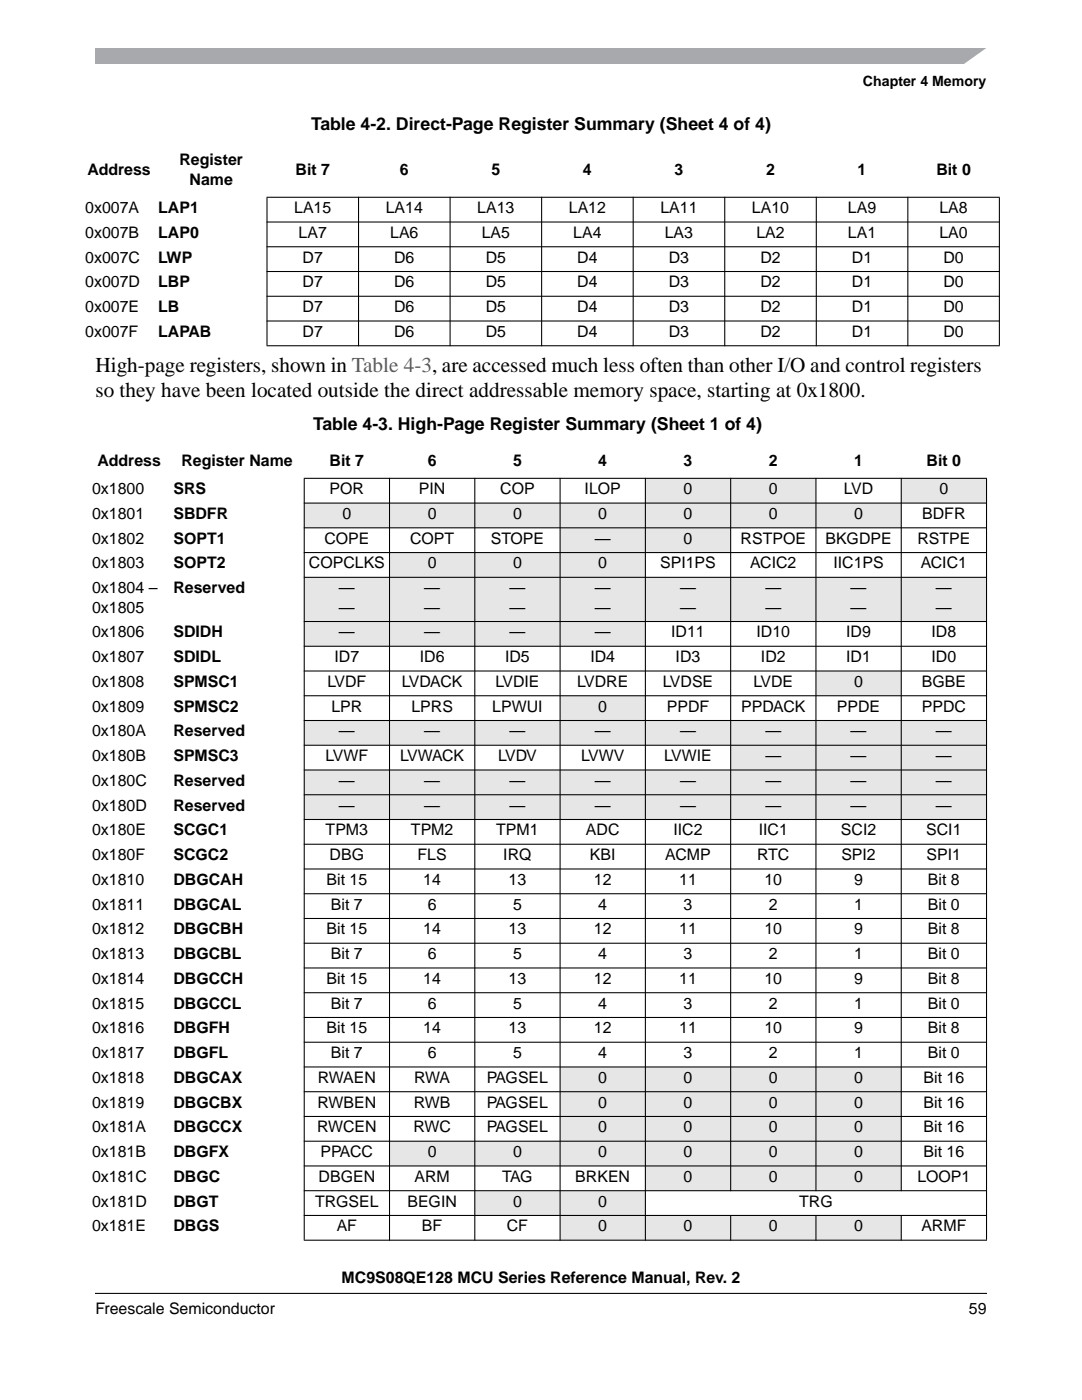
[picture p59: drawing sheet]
<svg xmlns="http://www.w3.org/2000/svg" width="216mm" height="279mm" viewBox="0 0 216 279" stroke-linecap="round" stroke-linejoin="round" font-family="sans-serif">
<defs><g id="words">
<g font-size="4.2">
<text x="19" y="74.3">High-page registers, shown in Table 4-3, are accessed much less often than other I/O and control registers</text>
<text x="19" y="79.2">so they have been located outside the direct addressable memory space, starting at 0x1800.</text>
</g>
<g font-size="3.5">
<text x="62.1" y="25.8">Table 4-2. Direct-Page Register Summary (Sheet 4 of 4)</text>
<text x="62.5" y="85.8">Table 4-3. High-Page Register Summary (Sheet 1 of 4)</text>
</g>
<g font-size="3.2">
<text x="17.4" y="35">Address</text>
<text x="35.8" y="33">Register</text>
<text x="59" y="35">Bit 7</text>
<text x="79.8" y="35">6</text>
<text x="98.1" y="35">5</text>
<text x="116.3" y="35">4</text>
<text x="134.6" y="35">3</text>
<text x="152.9" y="35">2</text>
<text x="171.1" y="35">1</text>
<text x="186.8" y="35">Bit 0</text>
<text x="37.8" y="36.9">Name</text>
<text x="17" y="42.5">0x007A</text>
<text x="17" y="47.5">0x007B</text>
<text x="31.6" y="42.5">LAP1</text>
<text x="31.6" y="47.5">LAP0</text>
<text x="58.7" y="42.5">LA15</text>
<text x="59.6" y="47.5">LA7</text>
<text x="77" y="42.5">LA14</text>
<text x="77.9" y="47.5">LA6</text>
<text x="95.2" y="42.5">LA13</text>
<text x="96.1" y="47.5">LA5</text>
<text x="113.5" y="42.5">LA12</text>
<text x="114.4" y="47.5">LA4</text>
<text x="131.8" y="42.5">LA11</text>
<text x="132.7" y="47.5">LA3</text>
<text x="150" y="42.5">LA10</text>
<text x="150.9" y="47.5">LA2</text>
<text x="169.2" y="47.5">LA1</text>
<text x="169.2" y="42.5">LA9</text>
<text x="187.5" y="47.5">LA0</text>
<text x="187.5" y="42.5">LA8</text>
<text x="17" y="52.4">0x007C</text>
<text x="31.6" y="52.4">LWP</text>
<text x="60.4" y="52.4">D7</text>
<text x="78.6" y="52.4">D6</text>
<text x="96.9" y="52.4">D5</text>
<text x="115.2" y="52.4">D4</text>
<text x="133.5" y="52.4">D3</text>
<text x="151.7" y="52.4">D2</text>
<text x="170" y="52.4">D1</text>
<text x="188.3" y="52.4">D0</text>
<text x="17" y="57.4">0x007D</text>
<text x="31.6" y="57.4">LBP</text>
<text x="60.4" y="57.4">D7</text>
<text x="78.6" y="57.4">D6</text>
<text x="96.9" y="57.4">D5</text>
<text x="115.2" y="57.4">D4</text>
<text x="133.5" y="57.4">D3</text>
<text x="151.7" y="57.4">D2</text>
<text x="170" y="57.4">D1</text>
<text x="188.3" y="57.4">D0</text>
<text x="17" y="62.3">0x007E</text>
<text x="31.6" y="62.3">LB</text>
<text x="60.4" y="62.3">D7</text>
<text x="78.6" y="62.3">D6</text>
<text x="96.9" y="62.3">D5</text>
<text x="115.2" y="62.3">D4</text>
<text x="133.5" y="62.3">D3</text>
<text x="151.7" y="62.3">D2</text>
<text x="170" y="62.3">D1</text>
<text x="188.3" y="62.3">D0</text>
<text x="17" y="67.2">0x007F</text>
<text x="31.6" y="67.2">LAPAB</text>
<text x="60.4" y="67.2">D7</text>
<text x="78.6" y="67.2">D6</text>
<text x="96.9" y="67.2">D5</text>
<text x="115.2" y="67.2">D4</text>
<text x="133.5" y="67.2">D3</text>
<text x="151.7" y="67.2">D2</text>
<text x="170" y="67.2">D1</text>
<text x="188.3" y="67.2">D0</text>
<text x="19.4" y="93">Address</text>
<text x="36.2" y="93">Register Name</text>
<text x="65.8" y="93">Bit 7</text>
<text x="85.4" y="93">6</text>
<text x="102.4" y="93">5</text>
<text x="119.4" y="93">4</text>
<text x="136.4" y="93">3</text>
<text x="153.4" y="93">2</text>
<text x="170.4" y="93">1</text>
<text x="184.9" y="93">Bit 0</text>
<text x="18.4" y="98.6">0x1800</text>
<text x="34.6" y="98.6">SRS</text>
<text x="65.8" y="98.6">POR</text>
<text x="83.6" y="98.6">PIN</text>
<text x="99.8" y="98.6">COP</text>
<text x="116.7" y="98.6">ILOP</text>
<text x="136.4" y="98.6">0</text>
<text x="153.4" y="98.6">0</text>
<text x="168.4" y="98.6">LVD</text>
<text x="187.5" y="98.6">0</text>
<text x="18.4" y="103.6">0x1801</text>
<text x="34.6" y="103.6">SBDFR</text>
<text x="68.3" y="103.6">0</text>
<text x="85.4" y="103.6">0</text>
<text x="102.4" y="103.6">0</text>
<text x="119.4" y="103.6">0</text>
<text x="136.4" y="103.6">0</text>
<text x="153.4" y="103.6">0</text>
<text x="170.4" y="103.6">0</text>
<text x="184" y="103.6">BDFR</text>
<text x="18.4" y="108.5">0x1802</text>
<text x="18.4" y="113.5">0x1803</text>
<text x="34.6" y="113.5">SOPT2</text>
<text x="34.6" y="108.5">SOPT1</text>
<text x="61.6" y="113.5">COPCLKS</text>
<text x="64.7" y="108.5">COPE</text>
<text x="81.8" y="108.5">COPT</text>
<text x="85.4" y="113.5">0</text>
<text x="97.9" y="108.5">STOPE</text>
<text x="102.4" y="113.5">0</text>
<text x="118.7" y="108.5">—</text>
<text x="119.4" y="113.5">0</text>
<text x="131.7" y="113.5">SPI1PS</text>
<text x="136.4" y="108.5">0</text>
<text x="147.8" y="108.5">RSTPOE</text>
<text x="149.7" y="113.5">ACIC2</text>
<text x="164.7" y="108.5">BKGDPE</text>
<text x="166.3" y="113.5">IIC1PS</text>
<text x="183" y="108.5">RSTPE</text>
<text x="183.7" y="113.5">ACIC1</text>
<text x="18.4" y="118.4">0x1804 –</text>
<text x="34.6" y="118.4">Reserved</text>
<text x="67.6" y="118.4">—</text>
<text x="84.6" y="118.4">—</text>
<text x="101.7" y="118.4">—</text>
<text x="118.7" y="118.4">—</text>
<text x="135.7" y="118.4">—</text>
<text x="152.7" y="118.4">—</text>
<text x="169.7" y="118.4">—</text>
<text x="186.8" y="118.4">—</text>
<text x="18.4" y="122.3">0x1805</text>
<text x="67.6" y="122.3">—</text>
<text x="84.6" y="122.3">—</text>
<text x="101.7" y="122.3">—</text>
<text x="118.7" y="122.3">—</text>
<text x="135.7" y="122.3">—</text>
<text x="152.7" y="122.3">—</text>
<text x="169.7" y="122.3">—</text>
<text x="186.8" y="122.3">—</text>
<text x="18.4" y="127.2">0x1806</text>
<text x="34.6" y="127.2">SDIDH</text>
<text x="67.6" y="127.2">—</text>
<text x="84.6" y="127.2">—</text>
<text x="101.7" y="127.2">—</text>
<text x="118.7" y="127.2">—</text>
<text x="133.9" y="127.2">ID11</text>
<text x="151" y="127.2">ID10</text>
<text x="168.9" y="127.2">ID9</text>
<text x="185.9" y="127.2">ID8</text>
<text x="18.4" y="137.1">0x1808</text>
<text x="18.4" y="132.2">0x1807</text>
<text x="34.6" y="137.1">SPMSC1</text>
<text x="34.6" y="132.2">SDIDL</text>
<text x="65.3" y="137.1">LVDF</text>
<text x="66.7" y="132.2">ID7</text>
<text x="80.2" y="137.1">LVDACK</text>
<text x="83.8" y="132.2">ID6</text>
<text x="98.8" y="137.1">LVDIE</text>
<text x="100.8" y="132.2">ID5</text>
<text x="115.2" y="137.1">LVDRE</text>
<text x="117.8" y="132.2">ID4</text>
<text x="132.3" y="137.1">LVDSE</text>
<text x="134.8" y="132.2">ID3</text>
<text x="150.3" y="137.1">LVDE</text>
<text x="151.8" y="132.2">ID2</text>
<text x="168.9" y="132.2">ID1</text>
<text x="170.4" y="137.1">0</text>
<text x="183.9" y="137.1">BGBE</text>
<text x="185.9" y="132.2">ID0</text>
<text x="18.4" y="142">0x1809</text>
<text x="34.6" y="142">SPMSC2</text>
<text x="66.1" y="142">LPR</text>
<text x="82.1" y="142">LPRS</text>
<text x="98.2" y="142">LPWUI</text>
<text x="119.4" y="142">0</text>
<text x="133.1" y="142">PPDF</text>
<text x="147.9" y="142">PPDACK</text>
<text x="167" y="142">PPDE</text>
<text x="183.9" y="142">PPDC</text>
<text x="18.4" y="147">0x180A</text>
<text x="34.6" y="147">Reserved</text>
<text x="67.6" y="147">—</text>
<text x="84.6" y="147">—</text>
<text x="101.7" y="147">—</text>
<text x="118.7" y="147">—</text>
<text x="135.7" y="147">—</text>
<text x="152.7" y="147">—</text>
<text x="169.7" y="147">—</text>
<text x="186.8" y="147">—</text>
<text x="18.4" y="151.9">0x180B</text>
<text x="34.6" y="151.9">SPMSC3</text>
<text x="65" y="151.9">LVWF</text>
<text x="79.8" y="151.9">LVWACK</text>
<text x="99.4" y="151.9">LVDV</text>
<text x="115.9" y="151.9">LVWV</text>
<text x="132.5" y="151.9">LVWIE</text>
<text x="152.7" y="151.9">—</text>
<text x="169.7" y="151.9">—</text>
<text x="186.8" y="151.9">—</text>
<text x="18.4" y="156.8">0x180C</text>
<text x="18.4" y="161.8">0x180D</text>
<text x="34.6" y="156.8">Reserved</text>
<text x="34.6" y="161.8">Reserved</text>
<text x="67.6" y="156.8">—</text>
<text x="67.6" y="161.8">—</text>
<text x="84.6" y="156.8">—</text>
<text x="84.6" y="161.8">—</text>
<text x="101.7" y="156.8">—</text>
<text x="101.7" y="161.8">—</text>
<text x="118.7" y="156.8">—</text>
<text x="118.7" y="161.8">—</text>
<text x="135.7" y="156.8">—</text>
<text x="135.7" y="161.8">—</text>
<text x="152.7" y="156.8">—</text>
<text x="152.7" y="161.8">—</text>
<text x="169.7" y="156.8">—</text>
<text x="169.7" y="161.8">—</text>
<text x="186.8" y="156.8">—</text>
<text x="186.8" y="161.8">—</text>
<text x="18.4" y="166.7">0x180E</text>
<text x="34.6" y="166.7">SCGC1</text>
<text x="65" y="166.7">TPM3</text>
<text x="82" y="166.7">TPM2</text>
<text x="99" y="166.7">TPM1</text>
<text x="116.9" y="166.7">ADC</text>
<text x="134.4" y="166.7">IIC2</text>
<text x="151.4" y="166.7">IIC1</text>
<text x="167.8" y="166.7">SCI2</text>
<text x="184.8" y="166.7">SCI1</text>
<text x="18.4" y="171.7">0x180F</text>
<text x="34.6" y="171.7">SCGC2</text>
<text x="65.8" y="171.7">DBG</text>
<text x="83.3" y="171.7">FLS</text>
<text x="100.4" y="171.7">IRQ</text>
<text x="117.7" y="171.7">KBI</text>
<text x="132.8" y="171.7">ACMP</text>
<text x="151.1" y="171.7">RTC</text>
<text x="167.9" y="171.7">SPI2</text>
<text x="184.9" y="171.7">SPI1</text>
<text x="18.4" y="176.6">0x1810</text>
<text x="34.6" y="176.6">DBGCAH</text>
<text x="65.2" y="176.6">Bit 15</text>
<text x="84.5" y="176.6">14</text>
<text x="101.5" y="176.6">13</text>
<text x="118.5" y="176.6">12</text>
<text x="135.5" y="176.6">11</text>
<text x="152.5" y="176.6">10</text>
<text x="170.4" y="176.6">9</text>
<text x="185.2" y="176.6">Bit 8</text>
<text x="18.4" y="181.5">0x1811</text>
<text x="34.6" y="181.5">DBGCAL</text>
<text x="66" y="181.5">Bit 7</text>
<text x="85.4" y="181.5">6</text>
<text x="102.4" y="181.5">5</text>
<text x="119.4" y="181.5">4</text>
<text x="136.4" y="181.5">3</text>
<text x="153.4" y="181.5">2</text>
<text x="170.4" y="181.5">1</text>
<text x="185.2" y="181.5">Bit 0</text>
<text x="18.4" y="186.5">0x1812</text>
<text x="18.4" y="191.4">0x1813</text>
<text x="34.6" y="186.5">DBGCBH</text>
<text x="34.6" y="191.4">DBGCBL</text>
<text x="65.2" y="186.5">Bit 15</text>
<text x="66" y="191.4">Bit 7</text>
<text x="84.5" y="186.5">14</text>
<text x="85.4" y="191.4">6</text>
<text x="101.5" y="186.5">13</text>
<text x="102.4" y="191.4">5</text>
<text x="118.5" y="186.5">12</text>
<text x="119.4" y="191.4">4</text>
<text x="135.5" y="186.5">11</text>
<text x="136.4" y="191.4">3</text>
<text x="152.5" y="186.5">10</text>
<text x="153.4" y="191.4">2</text>
<text x="170.4" y="186.5">9</text>
<text x="170.4" y="191.4">1</text>
<text x="185.2" y="186.5">Bit 8</text>
<text x="185.2" y="191.4">Bit 0</text>
<text x="18.4" y="196.4">0x1814</text>
<text x="34.6" y="196.4">DBGCCH</text>
<text x="65.2" y="196.4">Bit 15</text>
<text x="84.5" y="196.4">14</text>
<text x="101.5" y="196.4">13</text>
<text x="118.5" y="196.4">12</text>
<text x="135.5" y="196.4">11</text>
<text x="152.5" y="196.4">10</text>
<text x="170.4" y="196.4">9</text>
<text x="185.2" y="196.4">Bit 8</text>
<text x="18.4" y="201.3">0x1815</text>
<text x="34.6" y="201.3">DBGCCL</text>
<text x="66" y="201.3">Bit 7</text>
<text x="85.4" y="201.3">6</text>
<text x="102.4" y="201.3">5</text>
<text x="119.4" y="201.3">4</text>
<text x="136.4" y="201.3">3</text>
<text x="153.4" y="201.3">2</text>
<text x="170.4" y="201.3">1</text>
<text x="185.2" y="201.3">Bit 0</text>
<text x="18.4" y="206.2">0x1816</text>
<text x="34.6" y="206.2">DBGFH</text>
<text x="65.2" y="206.2">Bit 15</text>
<text x="84.5" y="206.2">14</text>
<text x="101.5" y="206.2">13</text>
<text x="118.5" y="206.2">12</text>
<text x="135.5" y="206.2">11</text>
<text x="152.5" y="206.2">10</text>
<text x="170.4" y="206.2">9</text>
<text x="185.2" y="206.2">Bit 8</text>
<text x="18.4" y="211.2">0x1817</text>
<text x="34.6" y="211.2">DBGFL</text>
<text x="66" y="211.2">Bit 7</text>
<text x="85.4" y="211.2">6</text>
<text x="102.4" y="211.2">5</text>
<text x="119.4" y="211.2">4</text>
<text x="136.4" y="211.2">3</text>
<text x="153.4" y="211.2">2</text>
<text x="170.4" y="211.2">1</text>
<text x="185.2" y="211.2">Bit 0</text>
<text x="18.4" y="221.1">0x1819</text>
<text x="18.4" y="216.1">0x1818</text>
<text x="34.6" y="221.1">DBGCBX</text>
<text x="34.6" y="216.1">DBGCAX</text>
<text x="63.4" y="221.1">RWBEN</text>
<text x="63.4" y="216.1">RWAEN</text>
<text x="82.6" y="221.1">RWB</text>
<text x="82.7" y="216.1">RWA</text>
<text x="97.1" y="216.1">PAGSEL</text>
<text x="97.1" y="221.1">PAGSEL</text>
<text x="119.4" y="216.1">0</text>
<text x="119.4" y="221.1">0</text>
<text x="136.4" y="216.1">0</text>
<text x="136.4" y="221.1">0</text>
<text x="153.4" y="216.1">0</text>
<text x="153.4" y="221.1">0</text>
<text x="170.4" y="216.1">0</text>
<text x="170.4" y="221.1">0</text>
<text x="184.3" y="216.1">Bit 16</text>
<text x="184.3" y="221.1">Bit 16</text>
<text x="18.4" y="226">0x181A</text>
<text x="34.6" y="226">DBGCCX</text>
<text x="63.3" y="226">RWCEN</text>
<text x="82.5" y="226">RWC</text>
<text x="97.1" y="226">PAGSEL</text>
<text x="119.4" y="226">0</text>
<text x="136.4" y="226">0</text>
<text x="153.4" y="226">0</text>
<text x="170.4" y="226">0</text>
<text x="184.3" y="226">Bit 16</text>
<text x="18.4" y="230.9">0x181B</text>
<text x="34.6" y="230.9">DBGFX</text>
<text x="64" y="230.9">PPACC</text>
<text x="85.4" y="230.9">0</text>
<text x="102.4" y="230.9">0</text>
<text x="119.4" y="230.9">0</text>
<text x="136.4" y="230.9">0</text>
<text x="153.4" y="230.9">0</text>
<text x="170.4" y="230.9">0</text>
<text x="184.3" y="230.9">Bit 16</text>
<text x="18.4" y="235.9">0x181C</text>
<text x="34.6" y="235.9">DBGC</text>
<text x="63.6" y="235.9">DBGEN</text>
<text x="82.7" y="235.9">ARM</text>
<text x="100.2" y="235.9">TAG</text>
<text x="114.8" y="235.9">BRKEN</text>
<text x="136.4" y="235.9">0</text>
<text x="153.4" y="235.9">0</text>
<text x="170.4" y="235.9">0</text>
<text x="183" y="235.9">LOOP1</text>
<text x="18.4" y="240.8">0x181D</text>
<text x="18.4" y="245.7">0x181E</text>
<text x="34.6" y="240.8">DBGT</text>
<text x="34.6" y="245.7">DBGS</text>
<text x="62.9" y="240.8">TRGSEL</text>
<text x="67.2" y="245.7">AF</text>
<text x="81.3" y="240.8">BEGIN</text>
<text x="84.2" y="245.7">BF</text>
<text x="101.1" y="245.7">CF</text>
<text x="102.4" y="240.8">0</text>
<text x="119.4" y="240.8">0</text>
<text x="119.4" y="245.7">0</text>
<text x="136.4" y="245.7">0</text>
<text x="153.4" y="245.7">0</text>
<text x="159.5" y="240.8">TRG</text>
<text x="170.4" y="245.7">0</text>
<text x="183.8" y="245.7">ARMF</text>
<text x="68.2" y="256.1">MC9S08QE128 MCU Series Reference Manual, Rev. 2</text>
<text x="19" y="262.3">Freescale Semiconductor</text>
<text x="193.3" y="262.3">59</text>
</g>
<text font-size="2.8" x="172.2" y="17.2">Chapter 4 Memory</text>
</g></defs>
<path d="M19 9.5h177.8v3.2h-177.8z" fill="#a7a9ac"/>
<g fill="#fff">
<path d="M192 13l5.3-3.8h1.4v3.8z"/>
<path d="M19.1 258.1h177.7z"/>
</g>
<path d="M19 257.2h177.8v2.3h-177.8z" fill="#fff"/>
<path d="M19.1 258.1h177.7" fill="none" stroke="#000" stroke-width=".21"/>
<g fill="#e6e6e6">
<path d="M128.8 95.5h17v4.9h-17z"/>
<path d="M145.8 95.5h17v4.9h-17z"/>
<path d="M179.8 95.5h17v4.9h-17z"/>
<path d="M60.7 100.4h17v4.9h-17z"/>
<path d="M77.7 100.4h17v4.9h-17z"/>
<path d="M94.7 100.4h17.1v4.9h-17.1z"/>
<path d="M111.8 100.4h17v4.9h-17z"/>
<path d="M128.8 100.4h17v4.9h-17z"/>
<path d="M145.8 100.4h17v4.9h-17z"/>
<path d="M162.8 100.4h17v4.9h-17z"/>
<path d="M111.8 105.3h17v5h-17z"/>
<path d="M128.8 105.3h17v5h-17z"/>
<path d="M77.7 110.3h17v4.9h-17z"/>
<path d="M94.7 110.3h17.1v4.9h-17.1z"/>
<path d="M111.8 110.3h17v4.9h-17z"/>
<path d="M60.7 115.2h17v8.8h-17z"/>
<path d="M77.7 115.2h17v8.8h-17z"/>
<path d="M94.7 115.2h17.1v8.8h-17.1z"/>
<path d="M111.8 115.2h17v8.8h-17z"/>
<path d="M128.8 115.2h17v8.8h-17z"/>
<path d="M145.8 115.2h17v8.8h-17z"/>
<path d="M162.8 115.2h17v8.8h-17z"/>
<path d="M179.8 115.2h17v8.8h-17z"/>
<path d="M60.7 124h17v5h-17z"/>
<path d="M77.7 124h17v5h-17z"/>
<path d="M94.7 124h17.1v5h-17.1z"/>
<path d="M111.8 124h17v5h-17z"/>
<path d="M162.8 133.9h17v5h-17z"/>
<path d="M111.8 138.9h17v4.9h-17z"/>
<path d="M60.7 143.8h17v4.9h-17z"/>
<path d="M77.7 143.8h17v4.9h-17z"/>
<path d="M94.7 143.8h17.1v4.9h-17.1z"/>
<path d="M111.8 143.8h17v4.9h-17z"/>
<path d="M128.8 143.8h17v4.9h-17z"/>
<path d="M145.8 143.8h17v4.9h-17z"/>
<path d="M162.8 143.8h17v4.9h-17z"/>
<path d="M179.8 143.8h17v4.9h-17z"/>
<path d="M145.8 148.7h17v5h-17z"/>
<path d="M162.8 148.7h17v5h-17z"/>
<path d="M179.8 148.7h17v5h-17z"/>
<path d="M60.7 153.7h17v4.9h-17z"/>
<path d="M77.7 153.7h17v4.9h-17z"/>
<path d="M94.7 153.7h17.1v4.9h-17.1z"/>
<path d="M111.8 153.7h17v4.9h-17z"/>
<path d="M128.8 153.7h17v4.9h-17z"/>
<path d="M145.8 153.7h17v4.9h-17z"/>
<path d="M162.8 153.7h17v4.9h-17z"/>
<path d="M179.8 153.7h17v4.9h-17z"/>
<path d="M60.7 158.6h17v4.9h-17z"/>
<path d="M77.7 158.6h17v4.9h-17z"/>
<path d="M94.7 158.6h17.1v4.9h-17.1z"/>
<path d="M111.8 158.6h17v4.9h-17z"/>
<path d="M128.8 158.6h17v4.9h-17z"/>
<path d="M145.8 158.6h17v4.9h-17z"/>
<path d="M162.8 158.6h17v4.9h-17z"/>
<path d="M179.8 158.6h17v4.9h-17z"/>
<path d="M111.8 212.9h17v5h-17z"/>
<path d="M128.8 212.9h17v5h-17z"/>
<path d="M145.8 212.9h17v5h-17z"/>
<path d="M162.8 212.9h17v5h-17z"/>
<path d="M111.8 217.9h17v4.9h-17z"/>
<path d="M128.8 217.9h17v4.9h-17z"/>
<path d="M145.8 217.9h17v4.9h-17z"/>
<path d="M162.8 217.9h17v4.9h-17z"/>
<path d="M111.8 222.8h17v5h-17z"/>
<path d="M128.8 222.8h17v5h-17z"/>
<path d="M145.8 222.8h17v5h-17z"/>
<path d="M162.8 222.8h17v5h-17z"/>
<path d="M77.7 227.8h17v4.9h-17z"/>
<path d="M94.7 227.8h17.1v4.9h-17.1z"/>
<path d="M111.8 227.8h17v4.9h-17z"/>
<path d="M128.8 227.8h17v4.9h-17z"/>
<path d="M145.8 227.8h17v4.9h-17z"/>
<path d="M162.8 227.8h17v4.9h-17z"/>
<path d="M128.8 232.7h17v4.9h-17z"/>
<path d="M145.8 232.7h17v4.9h-17z"/>
<path d="M162.8 232.7h17v4.9h-17z"/>
<path d="M94.7 237.6h17.1v5h-17.1z"/>
<path d="M111.8 237.6h17v5h-17z"/>
<path d="M111.8 242.6h17v4.9h-17z"/>
<path d="M128.8 242.6h17v4.9h-17z"/>
<path d="M145.8 242.6h17v4.9h-17z"/>
<path d="M162.8 242.6h17v4.9h-17z"/>
</g>
<g fill="#000" stroke="#000" stroke-width=".21">
<path d="M53.2 39.4h146.3zM53.2 44.3h146.3zM53.2 49.2h146.3zM53.2 54.2h146.3zM53.2 59.1h146.3zM53.3 39.5v29.4zM71.5 39.3v29.8zM89.8 39.3v29.8zM108.1 39.3v29.8zM126.3 39.3v29.8zM144.6 39.3v29.8zM162.9 39.3v29.8z"/>
<path d="M181.1 39.3v29.8zM199.4 39.5v29.4zM53.2 64.1h146.3zM53.2 69h146.3zM60.6 95.5h136.3zM60.6 100.4h136.3zM60.6 105.3h136.3zM60.6 110.3h136.3zM60.6 115.2h136.3zM60.6 124h136.3zM60.6 129h136.3zM60.6 133.9h136.3z"/>
<path d="M60.6 138.9h136.3zM60.6 143.8h136.3zM60.6 148.7h136.3zM60.6 153.7h136.3zM60.6 158.6h136.3zM60.6 163.5h136.3zM60.6 168.5h136.3zM60.6 173.4h136.3zM60.6 178.4h136.3zM60.6 183.3h136.3zM60.6 188.2h136.3zM60.6 193.2h136.3z"/>
<path d="M60.6 198.1h136.3zM60.6 203.1h136.3zM60.6 208h136.3zM60.6 212.9h136.3zM60.6 217.9h136.3zM145.8 95.4v142.3zM162.8 95.4v142.3zM179.8 95.4v142.3zM60.6 222.8h136.3zM60.6 227.8h136.3zM60.6 232.7h136.3zM60.6 237.6h136.3z"/>
<path d="M60.7 95.5v151.9zM77.7 95.4v152.2zM94.7 95.4v152.2zM111.8 95.4v152.2zM128.8 95.4v152.2zM145.8 242.5v5.1zM162.8 242.5v5.1zM179.8 242.5v5.1zM196.8 95.5v151.9zM60.6 242.6h136.3zM60.6 247.5h136.3z"/>
</g>
<use href="#words"/>
</svg>
